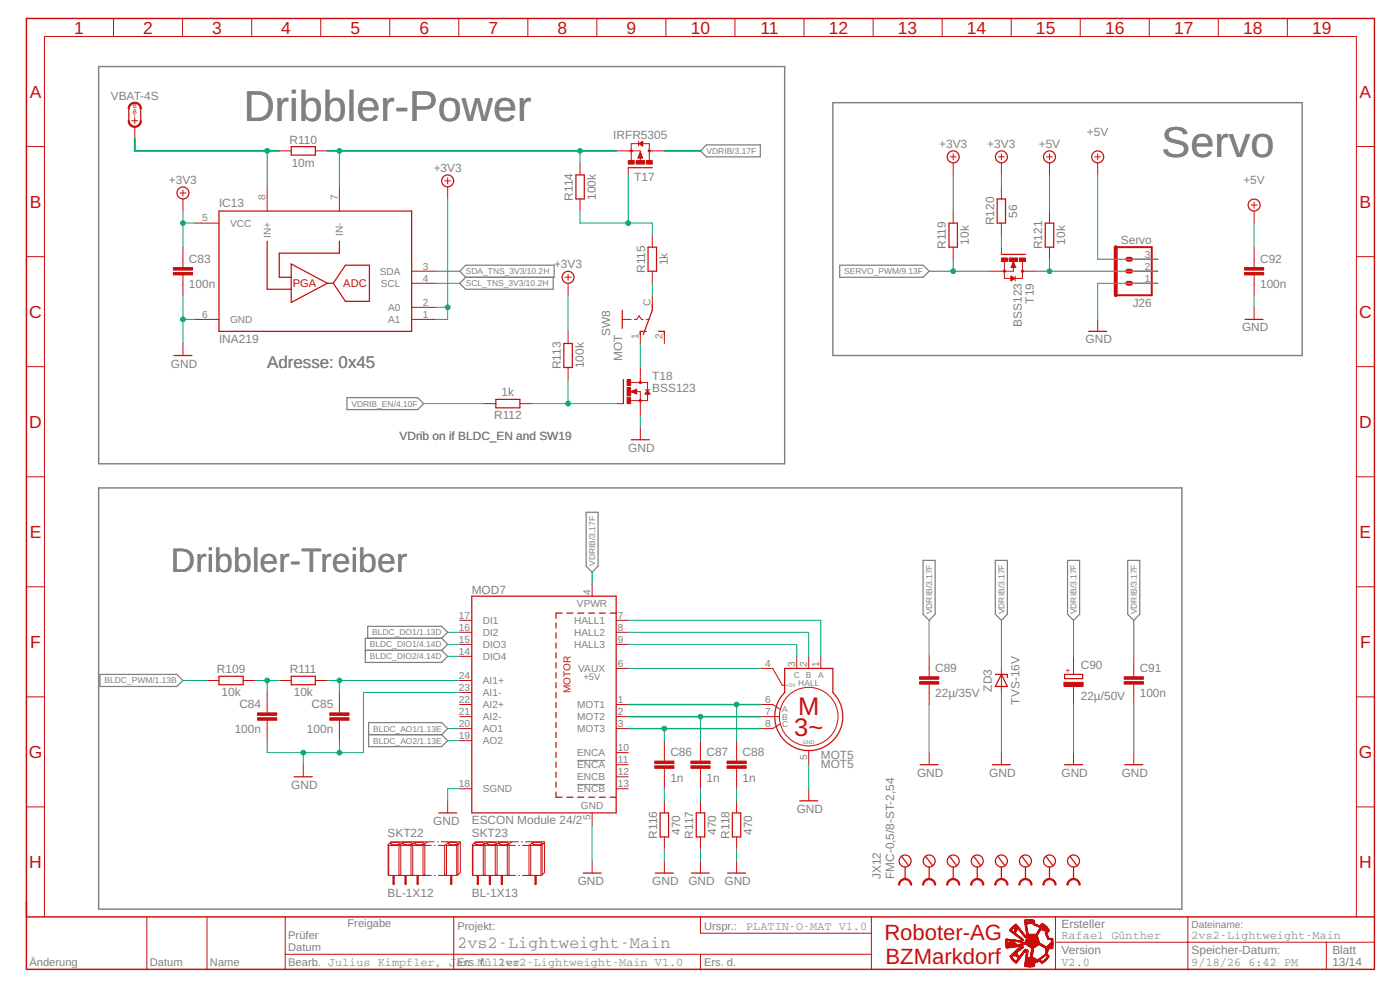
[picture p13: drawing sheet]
<svg xmlns="http://www.w3.org/2000/svg" width="287mm" height="203mm" viewBox="0 0 287 203" stroke-linecap="round" stroke-linejoin="round" font-family="sans-serif">
<defs><g id="words">
<g font-size="8.8" fill="#808080">
<text x="50" y="24.9">Dribbler-Power</text>
<text x="238.3" y="32.3">Servo</text>
</g>
<text font-size="7" fill="#808080" x="35" y="117.3">Dribbler-Treiber</text>
<g font-size="5.2" fill="#c90d0c">
<text x="163.7" y="146.7">M</text>
<text x="162.9" y="151">3~</text>
</g>
<g font-size="4.5" fill="#c90d0c">
<text x="181.4" y="192.9">Roboter-AG</text>
<text x="181.6" y="197.7">BZMarkdorf</text>
</g>
<g font-size="3.6" fill="#c90d0c">
<text x="15.2" y="6.9">1</text>
<text x="29.4" y="6.9">2</text>
<text x="43.5" y="6.9">3</text>
<text x="57.7" y="6.9">4</text>
<text x="71.9" y="6.9">5</text>
<text x="86" y="6.9">6</text>
<text x="100.2" y="6.9">7</text>
<text x="114.4" y="6.9">8</text>
<text x="128.5" y="6.9">9</text>
<text x="141.7" y="6.9">10</text>
<text x="156" y="6.9">11</text>
<text x="170" y="6.9">12</text>
<text x="184.2" y="6.9">13</text>
<text x="198.3" y="6.9">14</text>
<text x="212.5" y="6.9">15</text>
<text x="226.7" y="6.9">16</text>
<text x="240.8" y="6.9">17</text>
<text x="255" y="6.9">18</text>
<text x="269.1" y="6.9">19</text>
<text x="6.1" y="20">A</text>
<text x="278.9" y="20">A</text>
<text x="6.1" y="42.6">B</text>
<text x="278.9" y="42.6">B</text>
<text x="6" y="65.2">C</text>
<text x="278.8" y="65.2">C</text>
<text x="6" y="87.8">D</text>
<text x="278.8" y="87.8">D</text>
<text x="6.1" y="110.3">E</text>
<text x="278.9" y="110.3">E</text>
<text x="6.2" y="132.9">F</text>
<text x="279" y="132.9">F</text>
<text x="5.9" y="155.5">G</text>
<text x="278.7" y="155.5">G</text>
<text x="6" y="178.1">H</text>
<text x="278.8" y="178.1">H</text>
</g>
<g font-size="3.5" fill="#808080">
<text x="54.8" y="75.4">Adresse: 0x45</text>
<text x="93.8" y="194.4">2vs2-Lightweight-Main</text>
</g>
<g font-size="2.4" fill="#808080">
<text x="22.7" y="20.5">VBAT-4S</text>
<text x="59.4" y="29.5">R110</text>
<text x="125.8" y="28.5">IRFR5305</text>
<text x="222.9" y="27.9">+5V</text>
<text x="59.8" y="34.2">10m</text>
<text x="89" y="35.3">+3V3</text>
<text x="192.6" y="30.3">+3V3</text>
<text x="202.5" y="30.3">+3V3</text>
<text x="213.1" y="30.3">+5V</text>
<text x="34.6" y="37.7">+3V3</text>
<text x="117.5" y="41.2" transform="rotate(-90 117.5 41.2)">R114</text>
<text x="122.2" y="41" transform="rotate(-90 122.2 41)">100k</text>
<text x="130.1" y="37.1">T17</text>
<text x="255" y="37.7">+5V</text>
<text x="44.9" y="42.5">IC13</text>
<text x="203.9" y="46.2" transform="rotate(-90 203.9 46.2)">R120</text>
<text x="208.6" y="44.6" transform="rotate(-90 208.6 44.6)">56</text>
<text x="38.8" y="53.9">C83</text>
<text x="194" y="51" transform="rotate(-90 194 51)">R119</text>
<text x="198.7" y="50.2" transform="rotate(-90 198.7 50.2)">10k</text>
<text x="213.8" y="51.1" transform="rotate(-90 213.8 51.1)">R121</text>
<text x="218.5" y="50.2" transform="rotate(-90 218.5 50.2)">10k</text>
<text x="229.9" y="50">Servo</text>
<text x="258.5" y="53.9">C92</text>
<text x="38.8" y="59.1">100n</text>
<text x="113.6" y="55">+3V3</text>
<text x="132.3" y="56" transform="rotate(-90 132.3 56)">R115</text>
<text x="137" y="54.4" transform="rotate(-90 137 54.4)">1k</text>
<text x="258.5" y="59.1">100n</text>
<text x="212.1" y="62.3" transform="rotate(-90 212.1 62.3)">T19</text>
<text x="232.3" y="62.9">J26</text>
<text x="44.9" y="70.4">INA219</text>
<text x="125.2" y="68.9" transform="rotate(-90 125.2 68.9)">SW8</text>
<text x="209.6" y="67" transform="rotate(-90 209.6 67)">BSS123</text>
<text x="222.7" y="70.4">GND</text>
<text x="254.8" y="68">GND</text>
<text x="35" y="75.4">GND</text>
<text x="115" y="75.7" transform="rotate(-90 115 75.7)">R113</text>
<text x="119.7" y="75.5" transform="rotate(-90 119.7 75.5)">100k</text>
<text x="127.6" y="74" transform="rotate(-90 127.6 74)">MOT</text>
<text x="133.8" y="77.8">T18</text>
<text x="102.9" y="81.3">1k</text>
<text x="133.8" y="80.3">BSS123</text>
<text x="101.4" y="86">R112</text>
<text x="82" y="90.2">VDrib on if BLDC_EN and SW19</text>
<text x="128.9" y="92.7">GND</text>
<text x="96.8" y="121.8">MOD7</text>
<text x="191.8" y="137.8">C89</text>
<text x="221.7" y="137.2">C90</text>
<text x="233.8" y="137.8">C91</text>
<text x="44.5" y="138.1">R109</text>
<text x="45.4" y="142.8">10k</text>
<text x="59.5" y="138.1">R111</text>
<text x="60.3" y="142.8">10k</text>
<text x="191.8" y="143">22µ/35V</text>
<text x="203.4" y="141.9" transform="rotate(-90 203.4 141.9)">ZD3</text>
<text x="221.7" y="143.6">22µ/50V</text>
<text x="233.8" y="143">100n</text>
<text x="49.1" y="145.2">C84</text>
<text x="63.9" y="145.2">C85</text>
<text x="209.1" y="144.5" transform="rotate(-90 209.1 144.5)">TVS-16V</text>
<text x="48.1" y="150.4">100n</text>
<text x="63" y="150.4">100n</text>
<text x="137.5" y="155.1">C86</text>
<text x="144.9" y="155.1">C87</text>
<text x="152.3" y="155.1">C88</text>
<text x="168.4" y="155.6">MOT5</text>
<text x="59.7" y="161.8">GND</text>
<text x="137.5" y="160.3">1n</text>
<text x="144.9" y="160.3">1n</text>
<text x="152.3" y="160.3">1n</text>
<text x="168.4" y="157.6">MOT5</text>
<text x="188.1" y="159.3">GND</text>
<text x="202.9" y="159.3">GND</text>
<text x="217.7" y="159.3">GND</text>
<text x="230.1" y="159.3">GND</text>
<text x="163.4" y="166.7">GND</text>
<text x="79.5" y="171.7">SKT22</text>
<text x="88.9" y="169.2">GND</text>
<text x="96.8" y="169">ESCON Module 24/2</text>
<text x="96.8" y="171.7">SKT23</text>
<text x="134.8" y="172" transform="rotate(-90 134.8 172)">R116</text>
<text x="139.5" y="171.2" transform="rotate(-90 139.5 171.2)">470</text>
<text x="142.2" y="172" transform="rotate(-90 142.2 172)">R117</text>
<text x="146.9" y="171.2" transform="rotate(-90 146.9 171.2)">470</text>
<text x="149.6" y="172" transform="rotate(-90 149.6 172)">R118</text>
<text x="154.3" y="171.2" transform="rotate(-90 154.3 171.2)">470</text>
<text x="79.5" y="184">BL-1X12</text>
<text x="96.8" y="184">BL-1X13</text>
<text x="118.5" y="181.5">GND</text>
<text x="133.8" y="181.5">GND</text>
<text x="141.2" y="181.5">GND</text>
<text x="148.6" y="181.5">GND</text>
<text x="180.7" y="180.3" transform="rotate(-90 180.7 180.3)">JX12</text>
<text x="183.4" y="180.3" transform="rotate(-90 183.4 180.3)">FMC-0,5/8-ST-2,54</text>
<text x="153.1" y="190.8">PLATIN-O-MAT V1.0</text>
<text x="217.7" y="190.3">Ersteller</text>
<text x="217.7" y="195.7">Version</text>
<text x="217.7" y="192.6">Rafael Günther</text>
<text x="244.4" y="192.6">2vs2-Lightweight-Main</text>
<text x="244.4" y="195.7">Speicher-Datum:</text>
<text x="273.3" y="195.7">Blatt</text>
<text x="102.2" y="198.2">2vs2-Lightweight-Main V1.0</text>
<text x="217.7" y="198.2">V2.0</text>
<text x="244.4" y="198.2">9/18/26 6:42 PM</text>
<text x="273.3" y="198.2">13/14</text>
</g>
<g font-size="2.3" fill="#c90d0c">
<text x="60" y="58.9">PGA</text>
<text x="70.4" y="58.9">ADC</text>
</g>
<g font-size="2.3" fill="#808080">
<text x="71.3" y="190.2">Freigabe</text>
<text x="93.8" y="190.8">Projekt:</text>
<text x="144.4" y="190.8">Urspr.:</text>
<text x="59.1" y="195.1">Datum</text>
<text x="59.1" y="192.6">Prüfer</text>
<text x="6" y="198.2">Änderung</text>
<text x="30.7" y="198.2">Datum</text>
<text x="43.1" y="198.2">Name</text>
<text x="59.1" y="198.1">Bearb. Julius Kimpfler, Jan Müller</text>
<text x="93.8" y="198.2">Ers. f.</text>
<text x="144.4" y="198.2">Ers. d.</text>
</g>
<g font-size="2.1" fill="#808080">
<text x="54.5" y="41" transform="rotate(-90 54.5 41)">8</text>
<text x="69.3" y="41" transform="rotate(-90 69.3 41)">7</text>
<text x="41.5" y="45.4">5</text>
<text x="47.2" y="46.5">VCC</text>
<text x="55.5" y="48.8" transform="rotate(-90 55.5 48.8)">IN+</text>
<text x="70.4" y="48.3" transform="rotate(-90 70.4 48.3)">IN-</text>
<text x="234.8" y="52.8">3</text>
<text x="77.9" y="56.4">SDA</text>
<text x="78.1" y="58.8">SCL</text>
<text x="86.7" y="57.8">4</text>
<text x="86.7" y="55.3">3</text>
<text x="234.8" y="57.8">1</text>
<text x="234.8" y="55.3">2</text>
<text x="41.5" y="65.2">6</text>
<text x="79.6" y="63.8">A0</text>
<text x="86.7" y="62.7">2</text>
<text x="86.7" y="65.2">1</text>
<text x="133.5" y="62.7" transform="rotate(-90 133.5 62.7)">C</text>
<text x="47.2" y="66.2">GND</text>
<text x="79.6" y="66.2">A1</text>
<text x="131" y="69.5" transform="rotate(-90 131 69.5)">1</text>
<text x="135.9" y="69.5" transform="rotate(-90 135.9 69.5)">2</text>
<text x="118.3" y="124.5">VPWR</text>
<text x="121.1" y="121.9" transform="rotate(-90 121.1 121.9)">4</text>
<text x="94.1" y="131.8">15</text>
<text x="94.1" y="126.9">17</text>
<text x="94.1" y="129.3">16</text>
<text x="99" y="128">DI1</text>
<text x="99" y="130.4">DI2</text>
<text x="117.8" y="130.4">HALL2</text>
<text x="117.8" y="128">HALL1</text>
<text x="126.7" y="131.8">9</text>
<text x="126.7" y="129.3">8</text>
<text x="126.7" y="126.9">7</text>
<text x="94.1" y="134.3">14</text>
<text x="99" y="132.9">DIO3</text>
<text x="99" y="135.4">DIO4</text>
<text x="117.8" y="132.9">HALL3</text>
<text x="118.6" y="137.8">VAUX</text>
<text x="126.7" y="136.8">6</text>
<text x="157" y="136.8">4</text>
<text x="163.1" y="136.8" transform="rotate(-90 163.1 136.8)">3</text>
<text x="165.5" y="136.8" transform="rotate(-90 165.5 136.8)">2</text>
<text x="168" y="136.8" transform="rotate(-90 168 136.8)">1</text>
<text x="94.1" y="141.7">23</text>
<text x="94.1" y="139.2">24</text>
<text x="99" y="142.8">AI1-</text>
<text x="99" y="140.3">AI1+</text>
<text x="94.1" y="149.1">20</text>
<text x="94.1" y="146.6">21</text>
<text x="94.1" y="144.2">22</text>
<text x="99" y="147.7">AI2-</text>
<text x="99" y="145.2">AI2+</text>
<text x="118.4" y="147.7">MOT2</text>
<text x="118.4" y="145.2">MOT1</text>
<text x="126.7" y="149.1">3</text>
<text x="126.7" y="146.6">2</text>
<text x="126.7" y="144.2">1</text>
<text x="157" y="146.6">7</text>
<text x="157" y="144.2">6</text>
<text x="157" y="149.1">8</text>
<text x="94.1" y="151.6">19</text>
<text x="99" y="152.7">AO2</text>
<text x="99" y="150.2">AO1</text>
<text x="118.4" y="150.2">MOT3</text>
<text x="118.4" y="155.1">ENCA</text>
<text x="126.7" y="154">10</text>
<text x="165.5" y="155.9" transform="rotate(-90 165.5 155.9)">5</text>
<text x="94.1" y="161.4">18</text>
<text x="118.4" y="160.1">ENCB</text>
<text x="118.4" y="157.6">ENCA</text>
<text x="126.7" y="156.5">11</text>
<text x="126.7" y="159">12</text>
<text x="126.7" y="161.4">13</text>
<text x="99" y="162.5">SGND</text>
<text x="118.4" y="162.5">ENCB</text>
<text x="119.1" y="166">GND</text>
<text x="121.1" y="168.2" transform="rotate(-90 121.1 168.2)">5</text>
<text x="244.4" y="190.3">Dateiname:</text>
</g>
<text font-size="2.1" fill="#c90d0c" x="117" y="142.1" transform="rotate(-90 117 142.1)">MOTOR</text>
<text font-size="1.9" fill="#808080" x="119.7" y="139.5">+5V</text>
<g font-size="1.7" fill="#808080">
<text x="144.9" y="31.6">VDRIB/3.17F</text>
<text x="95.5" y="56.2">SDA_TNS_3V3/10.2H</text>
<text x="95.5" y="58.7">SCL_TNS_3V3/10.2H</text>
<text x="173.2" y="56.2">SERVO_PWM/9.13F</text>
<text x="72.1" y="83.4">VDRIB_EN/4.10F</text>
<text x="122.1" y="116.1" transform="rotate(-90 122.1 116.1)">VDRIB/3.17F</text>
<text x="191.2" y="126" transform="rotate(-90 191.2 126)">VDRIB/3.17F</text>
<text x="206" y="126" transform="rotate(-90 206 126)">VDRIB/3.17F</text>
<text x="220.8" y="126" transform="rotate(-90 220.8 126)">VDRIB/3.17F</text>
<text x="233.2" y="126" transform="rotate(-90 233.2 126)">VDRIB/3.17F</text>
<text x="76.3" y="130.3">BLDC_DO1/1.13D</text>
<text x="75.8" y="135.2">BLDC_DIO2/4.14D</text>
<text x="75.8" y="132.8">BLDC_DIO1/4.14D</text>
<text x="21.4" y="140.2">BLDC_PWM/1.13B</text>
<text x="162.8" y="139.1">C</text>
<text x="163.7" y="140.7">HALL</text>
<text x="165.3" y="139.1">B</text>
<text x="167.8" y="139.1">A</text>
<text x="160.5" y="147.6">B</text>
<text x="160.5" y="146.1">A</text>
<text x="160.5" y="149.1">C</text>
<text x="76.5" y="150.1">BLDC_AO1/1.13E</text>
<text x="76.5" y="152.5">BLDC_AO2/1.13E</text>
</g>
<text font-size="1.7" fill="#c90d0c" x="219.6" y="137.9" transform="rotate(-90 219.6 137.9)">+</text>
<g font-size="1.2" fill="#c90d0c">
<text x="27.2" y="22.2">B</text>
<text x="27.2" y="23.1">A</text>
<text x="27.3" y="24">T</text>
</g>
<g font-size="1.1" fill="#808080">
<text x="161.2" y="140.9">+5V</text>
<text x="164.6" y="152.7">GND</text>
</g>
</g></defs>
<path d="M20.2 13.7h140.8v81.4h-140.8zM170.8 21.1h96.3v51.8h-96.3zM20.2 100.1h222.2v86.4h-222.2z" fill="none" stroke="#808080" stroke-width=".3"/>
<path d="M118.4 156h5.7M118.4 160.9h5.7" fill="none" stroke="#808080" stroke-width=".21"/>
<g fill="none" stroke="#808080" stroke-width=".25">
<path d="M143.7 30.9l1.2-1.2h11.1v2.5h-11.1zM94.3 55.6l1.2-1.2h18.2v2.5h-18.2zM95.5 56.9l-1.2 1.2 1.2 1.2h18v-2.4M172.2 54.4h17.1l1.3 1.2-1.3 1.3h-17.1zM71.2 81.6h14.5l1.2 1.2-1.2 1.2h-14.5zM120.2 105.1h2.5v11l-1.2 1.2-1.3-1.2zM189.3 114.9h2.5v11.1l-1.2 1.2-1.3-1.2zM204.2 114.9h2.4v11.1l-1.2 1.2-1.2-1.2zM219 114.9h2.4v11.1l-1.2 1.2-1.2-1.2zM231.3 114.9h2.5v11.1l-1.2 1.2-1.3-1.2zM20.5 138.3h15.8l1.2 1.3-1.2 1.2h-15.8zM74.9 133.4h15.7"/>
<path d="M75.4 130.9v-2.4h15.2l1.2 1.2-1.2 1.2M90.6 130.9h-15.7v5h15.7l1.2-1.3-1.2-1.2M90.6 130.9l1.2 1.3-1.2 1.2M75.6 148.2h15l1.2 1.2-1.2 1.3 1.2 1.2-1.2 1.2h-15zM75.6 150.7h15"/>
</g>
<g fill="none" stroke="#c90d0c" stroke-width=".21">
<path d="M23.3 3.8v3.7M37.4 3.8v3.7M51.6 3.8v3.7M65.8 3.8v3.7M79.9 3.8v3.7M94.1 3.8v3.7M108.3 3.8v3.7M122.4 3.8v3.7M136.6 3.8v3.7M150.7 3.8v3.7M164.9 3.8v3.7M179.1 3.8v3.7"/>
<path d="M193.3 3.8v3.7M207.4 3.8v3.7M221.6 3.8v3.7M235.7 3.8v3.7M249.9 3.8v3.7M264.1 3.8v3.7M5.4 30.1h3.7M27 24.8h1.3M27.6 24.2v1.2M27.6 26v2.5M36.9 39.6h1.2M37.5 39v1.2"/>
<path d="M54.8 38.4v4.9M57.3 30.9h2.4M64.7 30.9h2.4M69.6 38.4v4.9M91.2 37.1h1.3M91.8 36.5v1.2M91.8 38.4v2.4M119 33.4v2.5M126.4 30.9h4.9v.3M128.9 34.4v1.5M131 29v1M131.1 29.5l.7-.5v1z"/>
<path d="M131.2 29.4h.6M131.3 29.6h.5M131.3 32.3v.9M131.3 31.2l.5 1.2h-1zM131.4 29.3h.4M131.5 29.7h.3M131.6 29.1h.2M131.6 29.8h.2M131.7 29h.1M131.8 30h.1M133.2 30.9h3.1M133.2 32.9v-3.4h-3.7v3.4"/>
<path d="M194.9 32.2h1.2M195.5 31.6v1.2M195.5 33.4v2.5M204.8 32.2h1.2M205.4 31.6v1.2M205.4 33.4v2.5M205.4 38.4v2.4M214.7 32.2h1.2M215.3 31.6v1.2M215.3 33.4v2.5M224.5 32.2h1.3M225.2 31.6v1.2"/>
<path d="M225.2 33.4v2.5M278.2 30.1h3.7M5.4 52.6h3.7M37.5 40.8v2.5M37.5 50.7v4.2M37.5 56.4v4.2M40 45.8h4.9M84.4 58.1h5M84.4 55.6h5M115.9 56.9h1.2M116.5 56.2v1.3M116.5 58.1v2.5"/>
<path d="M119 40.8v2.5M133.8 48.2v2.5M133.8 55.6v2.5M195.5 43.3v2.5M195.5 50.7v2.5M205.4 45.8v2.4M205.4 50.7v1.5M206 53.7v3.4h3.7v-3.4M207.4 56.6l.7 .5-.7 .5zM207.4 57.5h.1M207.4 57.4h.2M207.4 57.3h.4"/>
<path d="M207.4 57.2h.6M207.4 57.1h.6M207.4 57h.5M207.4 56.8h.3M207.4 56.7h.1M207.9 53.4v2.2h-5M207.9 53.7l.5 1.2h-1zM208.2 56.6v1M209.7 55.6h3.1M215.3 43.3v2.5M215.3 50.7v2.5M232.6 58.1h4.9"/>
<path d="M232.6 55.6h4.9M232.6 53.2h4.9M256.6 42.1h1.3M257.2 41.4v1.3M257.2 43.3v2.5M257.2 50.7v4.2M257.2 56.4v4.2M278.2 52.6h3.7M5.4 75.2h3.7M37.5 70.4v2.5M40 65.5h4.9M84.4 63h5"/>
<path d="M84.4 65.5h5M116.5 68v2.4M116.5 75.4v2.5M127.6 65.5h1.9M129.4 78.5h3.4v3.7h-3.5M130.1 65.5h.5l.5-.7 .5 .7h.4M131.3 68v2.4M131.3 75.4v3.1M132.3 80h1M132.6 65.5h.6M133.8 60.6v2.4M136.3 68v2.4"/>
<path d="M225.2 65.5v2.5M257.2 63v2.5M278.2 75.2h3.7M5.4 97.8h3.7M99.2 82.8h2.5M106.6 82.8h2.5M126.4 82.8h1.5M129.1 80.3h2.2v5M129.3 80.3l1.3-.5v1zM131.3 87.7v2.5M132.4 80.7h.8M132.5 80.6h.6"/>
<path d="M132.5 80.5h.6M132.6 80.3h.4M132.7 80.2h.2M132.8 80.1h.1M132.8 80.1l.5 .7h-1zM278.2 97.8h3.7M121.5 119.8v2.5M5.4 120.4h3.7M42.5 139.6h2.4M49.9 139.6h2.4M57.3 139.6h2.4M64.7 139.6h2.4"/>
<path d="M94.3 127.2h2.5M94.3 129.7h2.5M94.3 132.2h2.5M94.3 134.6h2.5M94.3 139.6h2.5M126.4 127.2h2.5M126.4 129.7h2.5M126.4 137.1h2.5M126.4 132.2h2.5M156 137.1h2.5l2 3.4h.5M163.4 134.6v2.5M165.9 134.6v2.5"/>
<path d="M168.4 134.6v2.5M190.6 134.6v4.2M205.4 137.1v4.9M220.2 134.6v3.7M232.6 134.6v4.2M278.2 120.4h3.7M5.4 142.9h3.7M54.8 142v4.2M54.8 147.7v4.2M62.2 156.8v2.5M69.6 142v4.2M69.6 147.7v4.2"/>
<path d="M94.3 149.4h2.5M94.3 147h2.5M94.3 144.5h2.5M94.3 151.9h2.5M94.3 142h2.5M126.4 149.4h2.5M126.4 147h2.5M126.4 144.5h2.5M126.4 154.4h2.5M126.4 156.8h2.5M126.4 159.3h2.5M136.3 151.9v4.2"/>
<path d="M136.3 157.6v4.2M143.7 151.9v4.2M143.7 157.6v4.2M151.1 151.9v4.2M151.1 157.6v4.2M156 147h3.9M156 144.5h2.5l1.6 1M160.1 148.5l-1.6 .9h-2.5M165.9 153.9v2.9M190.6 140.3v4.2M190.6 154.4v2.4M205.4 154.4v2.4"/>
<path d="M220.2 140.3v4.2M220.2 154.4v2.4M232.6 140.3v4.2M232.6 154.4v2.4M278.2 142.9h3.7M5.4 165.5h3.7M79.6 173.3v6.1l.1 .2M79.6 173.3l.1 .1M79.7 179.6h2.1M79.7 173.4h2.1M79.7 173.4v6.2M80.2 172.9a2.43 2.43 0 0 1 1.9 .1 2.03 2.03 0 0 1-2 0z"/>
<path d="M81.8 179.6l.3-.2 .1 .2M81.8 173.4v6.2M82.1 173.3l-.3 .1M82.1 173.3l.1 .1M82.2 179.6h2.1M82.2 173.4h2.1M82.2 173.4v6.2M82.6 172.8l-2.3-.1-.7 .6M82.6 172.8l.2-.1 2.2 .1M82.6 172.8l-.5 .5M82.6 172.9a2.36 2.36 0 0 1 1.9 .1 1.98 1.98 0 0 1-1.9 0zM84.3 179.6l.2-.2 .2 .2"/>
<path d="M84.3 173.4v6.2M84.5 173.3l-.2 .1M84.5 173.3l.2 .1M84.7 179.6h2.1M84.7 173.4h2.1M84.7 173.4v6.2M85 172.8l.3-.1 2.2 .1M85 172.8l-.5 .5M85.1 172.9a2.38 2.38 0 0 1 1.9 .1 1.99 1.99 0 0 1-2 0zM86.8 179.6l.2-.2 .1 .2M86.8 173.4v6.2M87 173.3l-.2 .1"/>
<path d="M87 173.3l.1 .1M87.1 179.6h1.4M87.1 173.4h1.4M87.1 173.4v6.2M87.5 172.8l-.5 .5M89.1 172.7l-1.6 .1M89.1 179.6h.1M89.1 173.4h.1M89.7 172.7h.2M89.9 179.6h1.3M89.9 173.4h1.3M90.5 172.7l1.4 .1"/>
<path d="M91.2 179.6l.3-.2 .1 .2M91.2 173.4v6.2M91.5 173.3l-.3 .1M91.5 173.3l.1 .1M91.6 179.6h2.1M91.6 173.4h2.1M91.6 173.4v6.2M91.8 164.3v2.4M91.9 172.8l.3-.1 2.2 .1M91.9 172.8l-.4 .5M92 172.9a2.43 2.43 0 0 1 1.9 .1 2.03 2.03 0 0 1-2 0zM93.7 173.4v6.2"/>
<path d="M93.9 179.4l-.2 .2M93.9 173.3l-.2 .1M93.9 173.3v6.1M94.3 161.8h2.5M94.4 172.8l-.5 .5M94.4 172.8v6.1l-.5 .5M96.9 173.3v6.1l.1 .2M96.9 173.3l.1 .1M97 179.6h2.1M97 173.4h2.1M97 173.4v6.2M97.5 172.9a2.36 2.36 0 0 1 1.9 .1 1.98 1.98 0 0 1-2 0z"/>
<path d="M99.1 179.6l.3-.2 .1 .2M99.1 173.4v6.2M99.4 173.3l-.3 .1M99.4 173.3l.1 .1M99.5 179.6h2.1M99.5 173.4h2.1M99.5 173.4v6.2M99.9 172.8l-2.3-.1-.7 .6M99.9 172.8l.2-.1 2.2 .1M99.9 172.8l-.5 .5M99.9 172.9a2.43 2.43 0 0 1 1.9 .1 1.99 1.99 0 0 1-1.9 0zM101.6 179.6l.2-.2 .2 .2"/>
<path d="M101.6 173.4v6.2M101.8 173.3l-.2 .1M101.8 173.3l.2 .1M102 179.6h2.1M102 173.4h2.1M102 173.4v6.2M102.3 172.8l.3-.1 2.2 .1M102.3 172.8l-.5 .5M102.4 172.9a2.36 2.36 0 0 1 1.9 .1 1.98 1.98 0 0 1-2 0zM104.1 179.6l.2-.2 .1 .2M104.1 173.4v6.2M104.3 173.3l-.2 .1"/>
<path d="M104.3 173.3l.1 .1M104.4 179.6h1.3M104.4 173.4h1.3M104.4 173.4v6.2M104.8 172.8l-.5 .5M106.3 172.7l-1.5 .1M106.4 179.6h.1M106.4 173.4h.1M107 172.7h.1M107.2 179.6h1.3M107.2 173.4h1.3M107.8 172.7l1.4 .1"/>
<path d="M108.5 179.6l.2-.2 .2 .2M108.5 173.4v6.2M108.7 173.3l-.2 .1M108.7 173.3l.2 .1M108.9 179.6h2.1M108.9 173.4h2.1M108.9 173.4v6.2M109.2 172.8l.3-.1 2.2 .1M109.2 172.8l-.5 .5M109.3 172.9a2.38 2.38 0 0 1 1.9 .1 1.99 1.99 0 0 1-2 0zM111 173.4v6.2M111.2 179.4l-.2 .2"/>
<path d="M111.2 173.3l-.2 .1M111.2 173.3v6.1M111.7 172.8l-.5 .5M111.7 172.8v6.1l-.5 .5M121.5 166.7v2.5M121.5 176.6v2.5M126.4 161.8h2.5M136.3 164.3v2.4M136.3 171.7v2.4M136.3 176.6v2.5M143.7 164.3v2.4M143.7 171.7v2.4"/>
<path d="M143.7 176.6v2.5M151.1 164.3v2.4M151.1 171.7v2.4M151.1 176.6v2.5M165.9 161.8v2.5M278.2 165.5h3.7M9.1 188.1v-180.6h269.1v180.6M30.1 188.2v10.6M42.5 188.2v10.6M58.5 188.1v10.7M58.5 195.7h120.2M93.1 188.1v10.7"/>
<path d="M143.7 188.1v3.3h35M143.7 195.7v3.1M178.7 188.1v10.7M216.5 193.3h65.3M216.5 188.1v10.7M243.7 188.1v10.7M272.1 193.3v5.5"/>
<circle cx="165.9" cy="147" r="6"/>
</g>
<g fill="none" stroke="#c90d0c" stroke-width=".25">
<path d="M26.4 22.3v2.5M28.9 22.3v2.5M59.7 30.1h5v1.7h-5zM118.1 35.9h1.7v4.9h-1.7zM128.9 34.4h4.9M44.9 43.3h39.5v24.7h-39.5zM54.8 49.5v9.8h4.9M59.7 54.1l7.4 4-7.4 3.9zM67.1 58.1h1.3M69.6 49.5v2.4h-12.3v5h2.4M70.8 54.4h5v7.4h-5l-2.4-3.7zM132.9 50.7h1.8v4.9h-1.8z"/>
<path d="M194.6 45.8h1.8v4.9h-1.8zM204.5 40.8h1.7v5h-1.7zM205.4 52.2h4.9M214.4 45.8h1.7v4.9h-1.7zM35.7 72.9h3.7M115.7 70.4h1.7v5h-1.7zM127.6 63.6v3.8M127.9 77.9v4.9M132.6 68h-1.3v.6M133.8 62.4v1.2l-1.8 5M135 68h1.3v.6M223.3 68h3.7"/>
<path d="M255.4 65.5h3.7M101.7 81.9h4.9v1.8h-4.9zM129.5 90.2h3.7M44.9 138.7h5v1.7h-5zM59.7 138.7h5v1.7h-5zM96.8 122.3h29.6v44.4h-29.6zM114 127.8v1M114 129.8v1.1M114 131.9v1M114 133.9v1.1M114 135.9v1.1M114 138v1"/>
<path d="M115.3 125.8h-1.3v1M116.3 125.8h1.2M118.5 125.8h1.2M120.7 125.8h1.3M122.9 125.8h1.3M125.1 125.8h1.3M161 137.1h9.8v4.9a7 7 0 0 1 0 9.9 7 7 0 0 1-9.8 0 7 7 0 0 1 0-9.9zM204.2 138.3h2.4v.7M205.4 138.3l1.2 2.5h-2.4zM218.4 138.3h3.7v.9h-3.7zM60.3 159.3h3.8M114 140v1.1"/>
<path d="M114 142v1.1M114 144.1v1.1M114 146.1v1.1M114 148.2v1M114 150.2v1.1M114 152.3v1M114 154.3v1.1M114 156.3v1.1M114 158.4v1M188.7 156.8h3.7M203.5 156.8h3.7M218.4 156.8h3.7"/>
<path d="M230.7 156.8h3.7M90 166.7h3.7M114 160.4v1.1M114 162.5v1h1.3M116.3 163.5h1.2M118.5 163.5h1.2M119.6 179.1h3.7M120.7 163.5h1.3M122.9 163.5h1.3M125.1 163.5h1.3M134.4 179.1h3.7M135.4 166.7h1.7v5h-1.7z"/>
<path d="M141.8 179.1h3.7M142.8 166.7h1.7v5h-1.7zM149.2 179.1h3.7M150.2 166.7h1.7v5h-1.7zM164 164.3h3.7M184.9 175.6l1.5 2M185.7 177.8v2.5M189.8 175.6l1.5 2M190.6 177.8v2.5M194.8 175.6l1.5 2M195.5 177.8v2.5M199.7 175.6l1.5 2"/>
<path d="M200.4 177.8v2.5M204.7 175.6l1.4 2M205.4 177.8v2.5M209.6 175.6l1.5 2M210.3 177.8v2.5M214.5 175.6l1.5 2M215.3 177.8v2.5M219.5 175.6l1.4 2M220.2 177.8v2.5"/>
<circle cx="37.5" cy="39.6" r="1.23"/>
<circle cx="91.8" cy="37.1" r="1.23"/>
<circle cx="195.5" cy="32.2" r="1.23"/>
<circle cx="205.4" cy="32.2" r="1.23"/>
<circle cx="215.3" cy="32.2" r="1.23"/>
<circle cx="225.2" cy="32.2" r="1.23"/>
<circle cx="116.5" cy="56.9" r="1.23"/>
<circle cx="257.2" cy="42.1" r="1.23"/>
<circle cx="185.7" cy="176.6" r="1.23"/>
<circle cx="190.6" cy="176.6" r="1.23"/>
<circle cx="195.5" cy="176.6" r="1.23"/>
<circle cx="200.4" cy="176.6" r="1.23"/>
<circle cx="205.4" cy="176.6" r="1.23"/>
<circle cx="210.3" cy="176.6" r="1.23"/>
<circle cx="215.3" cy="176.6" r="1.23"/>
<circle cx="220.2" cy="176.6" r="1.23"/>
</g>
<g fill="#c90d0c" stroke="#c90d0c" stroke-width=".21">
<path d="M35.6 55.9h3.9v.5h-3.9z"/>
<path d="M35.6 54.9h3.9v.5h-3.9z"/>
<path d="M128.9 32.9h1.2v.8h-1.2z"/>
<path d="M132.6 32.9h1.2v.8h-1.2z"/>
<path d="M130.5 32.9h1.7v.8h-1.7z"/>
<path d="M128.6 81.6h.7v1.2h-.7z"/>
<path d="M128.6 77.9h.7v1.2h-.7z"/>
<path d="M128.6 79.5h.7v1.7h-.7z"/>
<path d="M211 198.3h.5z"/>
<path d="M210.5 198.2l1.5 .1z"/>
<path d="M210.2 198.2h2z"/>
<path d="M210.2 198.1l2 .1z"/>
<path d="M210.2 198.1h2z"/>
<path d="M210.2 198l2 .1z"/>
<path d="M210.2 198h.3z"/>
<path d="M210.6 198h1.6z"/>
<path d="M210.2 197.9l.3 .1z"/>
<path d="M210.6 197.9l1.6 .1z"/>
<path d="M210.2 197.8l.3 .1z"/>
<path d="M210.6 197.8l1.6 .1z"/>
<path d="M210.2 197.8h2z"/>
<path d="M210.2 197.7h2z"/>
<path d="M210.2 197.6l2 .1z"/>
<path d="M210.2 197.5l2 .1z"/>
<path d="M210.3 197.5h2z"/>
<path d="M213.7 197.5h.2z"/>
<path d="M208.3 197.5h.2z"/>
<path d="M213.6 197.5h.4z"/>
<path d="M208.3 197.4l.3 .1z"/>
<path d="M210.3 197.4l2.2 .1z"/>
<path d="M213.5 197.4l.5 .1z"/>
<path d="M208.2 197.4h.4z"/>
<path d="M210.3 197.4h2.3z"/>
<path d="M213.5 197.4h.6z"/>
<path d="M208.1 197.3l.5 .1z"/>
<path d="M210.3 197.3l2.4 .1z"/>
<path d="M213.4 197.3l.7 .1z"/>
<path d="M208.1 197.3h.6z"/>
<path d="M210.3 197.3h2.6z"/>
<path d="M213.3 197.3h.9z"/>
<path d="M208 197.2l.7 .1z"/>
<path d="M210.3 197.2l2.6 .1z"/>
<path d="M213.3 197.2l.4 .1z"/>
<path d="M213.8 197.2l.4 .1z"/>
<path d="M207.9 197.2h.9z"/>
<path d="M210.3 197.2h2.8z"/>
<path d="M213.2 197.2h.5z"/>
<path d="M213.9 197.2h.4z"/>
<path d="M207.9 197.1l.4 .1z"/>
<path d="M208.4 197.1l.4 .1z"/>
<path d="M210.3 197.1l3.3 .1z"/>
<path d="M213.9 197.1l.4 .1z"/>
<path d="M207.8 197.1h.5z"/>
<path d="M208.5 197.1h.3z"/>
<path d="M210.3 197.1h3.3z"/>
<path d="M214 197.1h.4z"/>
<path d="M207.8 197l.4 .1z"/>
<path d="M208.5 197l.4 .1z"/>
<path d="M210.3 197l3.2 .1z"/>
<path d="M214.1 197l.4 .1z"/>
<path d="M207.7 197h.5z"/>
<path d="M208.5 197h.4z"/>
<path d="M210.3 197h3.1z"/>
<path d="M214.1 197h.4z"/>
<path d="M207.6 196.9l.5 .1z"/>
<path d="M208.6 196.9l.3 .1z"/>
<path d="M210.3 196.9l3.1 .1z"/>
<path d="M214.2 196.9l.4 .1z"/>
<path d="M207.6 196.9h.4z"/>
<path d="M208.6 196.9h.4z"/>
<path d="M210.3 196.9h3z"/>
<path d="M214.2 196.9h.4z"/>
<path d="M207.6 196.8l.4 .1z"/>
<path d="M208.7 196.8l.3 .1z"/>
<path d="M210.3 196.8l2.4 .1z"/>
<path d="M212.9 196.8l.4 .1z"/>
<path d="M214.3 196.8l.4 .1z"/>
<path d="M207.6 196.8h.3z"/>
<path d="M208.7 196.8h.3z"/>
<path d="M210.4 196.8h2.2z"/>
<path d="M212.9 196.8h.5z"/>
<path d="M214.4 196.8h.3z"/>
<path d="M207.5 196.7l.4 .1z"/>
<path d="M208.7 196.7l.3 .1z"/>
<path d="M210.4 196.7l2.2 .1z"/>
<path d="M213 196.7l.4 .1z"/>
<path d="M214.4 196.7l.4 .1z"/>
<path d="M207.5 196.7h.3z"/>
<path d="M208.8 196.7h.3z"/>
<path d="M210.4 196.7h2.1z"/>
<path d="M213 196.7h.5z"/>
<path d="M214.4 196.7h.4z"/>
<path d="M207.5 196.6l.3 .1z"/>
<path d="M208.8 196.6l.3 .1z"/>
<path d="M210.4 196.6l2 .1z"/>
<path d="M213.1 196.6l.5 .1z"/>
<path d="M214.5 196.6l.3 .1z"/>
<path d="M207.5 196.6h.3z"/>
<path d="M208.8 196.6h.3z"/>
<path d="M210.4 196.6h1.9z"/>
<path d="M213.2 196.6h.4z"/>
<path d="M214.5 196.6h.4z"/>
<path d="M207.4 196.5l.3 .1z"/>
<path d="M208.9 196.5l.3 .1z"/>
<path d="M210.4 196.5l1.9 .1z"/>
<path d="M213.2 196.5l.5 .1z"/>
<path d="M214.6 196.5l.3 .1z"/>
<path d="M207.4 196.5h.3z"/>
<path d="M208.9 196.5h.4z"/>
<path d="M210.4 196.5h.3z"/>
<path d="M210.8 196.5h1.4z"/>
<path d="M213.3 196.5h.5z"/>
<path d="M214.6 196.5h.4z"/>
<path d="M207.3 196.4l.4 .1z"/>
<path d="M208.9 196.4l.4 .1z"/>
<path d="M210.4 196.4l.3 .1z"/>
<path d="M210.9 196.4l1.1 .1z"/>
<path d="M213.4 196.4l.4 .1z"/>
<path d="M214.7 196.4l.3 .1z"/>
<path d="M207.3 196.4h.4z"/>
<path d="M208.8 196.4h.5z"/>
<path d="M210.4 196.4h.3z"/>
<path d="M211.1 196.4h.9z"/>
<path d="M213.4 196.4h.4z"/>
<path d="M214.7 196.4h.3z"/>
<path d="M207.3 196.3l.3 .1z"/>
<path d="M208.7 196.3l.6 .1z"/>
<path d="M210.4 196.3l.3 .1z"/>
<path d="M211.2 196.3l.7 .1z"/>
<path d="M213.5 196.3l.4 .1z"/>
<path d="M214.7 196.3l.4 .1z"/>
<path d="M207.3 196.3h.3z"/>
<path d="M208.7 196.3h.7z"/>
<path d="M210.4 196.3h.3z"/>
<path d="M211.4 196.3h.4z"/>
<path d="M213.6 196.3h.4z"/>
<path d="M214.7 196.3h.4z"/>
<path d="M207.3 196.2l.3 .1z"/>
<path d="M208.7 196.2l.7 .1z"/>
<path d="M210.4 196.2l.3 .1z"/>
<path d="M211.4 196.2l.4 .1z"/>
<path d="M213.7 196.2l.4 .1z"/>
<path d="M214.8 196.2l.3 .1z"/>
<path d="M207.2 196.2h.3z"/>
<path d="M208.6 196.2h.8z"/>
<path d="M210.4 196.2h.3z"/>
<path d="M211.4 196.2h.4z"/>
<path d="M213.7 196.2h.4z"/>
<path d="M214.8 196.2h.4z"/>
<path d="M208.5 196.2h.6z"/>
<path d="M209.1 196.2h.4z"/>
<path d="M213.8 196.2h.4z"/>
<path d="M207.2 196.1l.4 .1z"/>
<path d="M208.5 196.1l.6 .1z"/>
<path d="M209.1 196.1l.4 .1z"/>
<path d="M210.5 196.1l.2 .1z"/>
<path d="M211.4 196.1l.4 .1z"/>
<path d="M213.9 196.1l.3 .1z"/>
<path d="M214.8 196.1l.4 .1z"/>
<path d="M207.2 196l.4 .1z"/>
<path d="M208.4 196l.6 .1z"/>
<path d="M209.2 196l.3 .1z"/>
<path d="M210.5 196l.3 .1z"/>
<path d="M211.4 196l.4 .1z"/>
<path d="M213.9 196l.4 .1z"/>
<path d="M214.7 196l.4 .1z"/>
<path d="M207.3 196h.4z"/>
<path d="M207.9 196h1z"/>
<path d="M209.3 196h.3z"/>
<path d="M210.5 196h.3z"/>
<path d="M211.4 196h.4z"/>
<path d="M214 196h.4z"/>
<path d="M214.7 196h.4z"/>
<path d="M207.3 196h1.6z"/>
<path d="M214.1 196h.3z"/>
<path d="M214.7 196h.3z"/>
<path d="M207.4 195.9h1.4z"/>
<path d="M209.3 195.9h.4z"/>
<path d="M210.5 195.9h.3z"/>
<path d="M211.4 195.9h.4z"/>
<path d="M214.2 195.9h.3z"/>
<path d="M214.6 195.9h.4z"/>
<path d="M207.4 195.9h1.3z"/>
<path d="M214.2 195.9h.8z"/>
<path d="M207.5 195.8l1.2 .1z"/>
<path d="M209.4 195.8l.3 .1z"/>
<path d="M210.5 195.8l.3 .1z"/>
<path d="M211.4 195.8l.4 .1z"/>
<path d="M214.3 195.8l.6 .1z"/>
<path d="M207.6 195.7l1 .1z"/>
<path d="M209.4 195.7l.4 .1z"/>
<path d="M210.5 195.7l.3 .1z"/>
<path d="M211.4 195.7l.4 .1z"/>
<path d="M214.3 195.7l.6 .1z"/>
<path d="M207.6 195.7h1z"/>
<path d="M209.4 195.7h.4z"/>
<path d="M210.5 195.7h.3z"/>
<path d="M211.4 195.7h.4z"/>
<path d="M214.4 195.7h.4z"/>
<path d="M209.5 195.7h.3z"/>
<path d="M207.7 195.6l.9 .1z"/>
<path d="M209.5 195.6l.4 .1z"/>
<path d="M210.5 195.6l.3 .1z"/>
<path d="M211.4 195.6l.4 .1z"/>
<path d="M214.4 195.6l.3 .1z"/>
<path d="M207.7 195.6h.9z"/>
<path d="M209.6 195.6h.3z"/>
<path d="M210.5 195.6h.3z"/>
<path d="M211.4 195.6h.4z"/>
<path d="M214.4 195.6h.3z"/>
<path d="M207.8 195.5l.8 .1z"/>
<path d="M209.6 195.5l.3 .1z"/>
<path d="M210.5 195.5l.3 .1z"/>
<path d="M211.5 195.5l.4 .1z"/>
<path d="M214.4 195.5l.3 .1z"/>
<path d="M207.8 195.5h.8z"/>
<path d="M209.6 195.5h.4z"/>
<path d="M210.5 195.5h.3z"/>
<path d="M211.5 195.5h.4z"/>
<path d="M214.4 195.5h.4z"/>
<path d="M207.9 195.4l.7 .1z"/>
<path d="M209.7 195.4l.3 .1z"/>
<path d="M210.5 195.4l.3 .1z"/>
<path d="M211.5 195.4l.4 .1z"/>
<path d="M214.4 195.4l.4 .1z"/>
<path d="M207.9 195.4h.7z"/>
<path d="M209.7 195.4h.4z"/>
<path d="M210.5 195.4h.3z"/>
<path d="M211.5 195.4h.4z"/>
<path d="M214.5 195.4h.3z"/>
<path d="M208 195.3l.7 .1z"/>
<path d="M209.7 195.3l.4 .1z"/>
<path d="M210.5 195.3l.3 .1z"/>
<path d="M211.5 195.3l.4 .1z"/>
<path d="M214.5 195.3l.3 .1z"/>
<path d="M208 195.3h.7z"/>
<path d="M209.8 195.3h.4z"/>
<path d="M210.6 195.3h.3z"/>
<path d="M211.5 195.3h.4z"/>
<path d="M214.5 195.3h.4z"/>
<path d="M208.1 195.2l.6 .1z"/>
<path d="M209.8 195.2l.6 .1z"/>
<path d="M210.6 195.2l.3 .1z"/>
<path d="M211.5 195.2l.4 .1z"/>
<path d="M214.5 195.2l.4 .1z"/>
<path d="M208.1 195.2h.7z"/>
<path d="M209.8 195.2h.7z"/>
<path d="M210.6 195.2h.3z"/>
<path d="M211.5 195.2h.4z"/>
<path d="M214.5 195.2h.4z"/>
<path d="M208.2 195.1l.7 .1z"/>
<path d="M209.9 195.1l.9 .1z"/>
<path d="M211.5 195.1l.4 .1z"/>
<path d="M214.5 195.1l.4 .1z"/>
<path d="M208.2 195.1h.7z"/>
<path d="M209.9 195.1h1z"/>
<path d="M211.5 195.1h.4z"/>
<path d="M214.5 195.1h.4z"/>
<path d="M208.3 195l.7 .1z"/>
<path d="M210 195l.9 .1z"/>
<path d="M211.5 195l.4 .1z"/>
<path d="M214.5 195l.5 .1z"/>
<path d="M208.3 195h.7z"/>
<path d="M210 195h.9z"/>
<path d="M211.5 195h.4z"/>
<path d="M214.5 195h.5z"/>
<path d="M208.4 194.9l.7 .1z"/>
<path d="M210 194.9l.9 .1z"/>
<path d="M211.5 194.9l.4 .1z"/>
<path d="M214.5 194.9l.5 .1z"/>
<path d="M208.4 194.9h.7z"/>
<path d="M210.1 194.9h.7z"/>
<path d="M211.6 194.9h.4z"/>
<path d="M214.5 194.9h.5z"/>
<path d="M208.5 194.8l.7 .1z"/>
<path d="M210.1 194.8l.6 .1z"/>
<path d="M211.6 194.8l.4 .1z"/>
<path d="M214.5 194.8l.5 .1z"/>
<path d="M208.6 194.8h.7z"/>
<path d="M210.1 194.8h.5z"/>
<path d="M211.6 194.8h.4z"/>
<path d="M214.5 194.8h.6z"/>
<path d="M208.6 194.7l.7 .1z"/>
<path d="M210.2 194.7l.3 .1z"/>
<path d="M211.6 194.7l.4 .1z"/>
<path d="M214.5 194.7l.6 .1z"/>
<path d="M208.7 194.7h.7z"/>
<path d="M210.2 194.7h.2z"/>
<path d="M211.6 194.7h.4z"/>
<path d="M214.5 194.7h.6z"/>
<path d="M208.7 194.6l.8 .1z"/>
<path d="M211.6 194.6l.4 .1z"/>
<path d="M214.5 194.6l.6 .1z"/>
<path d="M208.8 194.6h.7z"/>
<path d="M211.6 194.6h.4z"/>
<path d="M214.5 194.6h.7z"/>
<path d="M208.8 194.5l.9 .1z"/>
<path d="M211.6 194.5l.4 .1z"/>
<path d="M214.5 194.5l1.4 .1z"/>
<path d="M208.9 194.5h.8z"/>
<path d="M211.6 194.5h.4z"/>
<path d="M214.5 194.5h1.4z"/>
<path d="M208.9 194.4l.8 .1z"/>
<path d="M211.6 194.4l.4 .1z"/>
<path d="M214.4 194.4l1.6 .1z"/>
<path d="M206.4 194.4h.4z"/>
<path d="M209 194.4h.8z"/>
<path d="M211.5 194.4h.6z"/>
<path d="M214.4 194.4h1.6z"/>
<path d="M206.4 194.4h.7z"/>
<path d="M209 194.4h.9z"/>
<path d="M211.4 194.4h.8z"/>
<path d="M214.2 194.4h1.7z"/>
<path d="M206.4 194.3l1.1 .1z"/>
<path d="M209.1 194.3l.8 .1z"/>
<path d="M211.4 194.3l.8 .1z"/>
<path d="M214.2 194.3l1.7 .1z"/>
<path d="M206.4 194.2l1.4 .1z"/>
<path d="M209.1 194.2l.8 .1z"/>
<path d="M211.3 194.2l1 .1z"/>
<path d="M214.1 194.2l1.9 .1z"/>
<path d="M206.4 194.2h1.8z"/>
<path d="M209.3 194.2h.6z"/>
<path d="M211.2 194.2h1.1z"/>
<path d="M214 194.2h2z"/>
<path d="M206.3 194.2h2.3z"/>
<path d="M211.1 194.2h1.3z"/>
<path d="M213.9 194.2h.7z"/>
<path d="M214.7 194.2h1.3z"/>
<path d="M206.3 194.1h2.7z"/>
<path d="M209.4 194.1h.4z"/>
<path d="M211.1 194.1h1.4z"/>
<path d="M213.8 194.1h.7z"/>
<path d="M214.8 194.1h1.2z"/>
<path d="M206.3 194.1h3z"/>
<path d="M211 194.1h1.6z"/>
<path d="M213.7 194.1h.7z"/>
<path d="M214.8 194.1h1.1z"/>
<path d="M206.3 194l3.5 .1z"/>
<path d="M210.9 194l1.7 .1z"/>
<path d="M213.6 194l.7 .1z"/>
<path d="M214.9 194l1 .1z"/>
<path d="M206.3 194h3.5z"/>
<path d="M210.8 194h1.9z"/>
<path d="M213.5 194h.7z"/>
<path d="M214.9 194h1z"/>
<path d="M206.3 193.9h3.4z"/>
<path d="M210.8 193.9h2z"/>
<path d="M213.4 193.9h.7z"/>
<path d="M215 193.9h1z"/>
<path d="M210.7 193.9h2.2z"/>
<path d="M206.3 193.8l2.4 .1z"/>
<path d="M208.8 193.8l1 .1z"/>
<path d="M210.7 193.8l2.2 .1z"/>
<path d="M213.3 193.8l.7 .1z"/>
<path d="M215.1 193.8l.9 .1z"/>
<path d="M206.3 193.8h2.3z"/>
<path d="M209 193.8h.9z"/>
<path d="M210.6 193.8h2.4z"/>
<path d="M213.2 193.8h.7z"/>
<path d="M215.1 193.8h.9z"/>
<path d="M206.3 193.7l2.3 .1z"/>
<path d="M209.1 193.7l1 .1z"/>
<path d="M210.5 193.7l3.3 .1z"/>
<path d="M215.2 193.7l.8 .1z"/>
<path d="M206.3 193.7h2.2z"/>
<path d="M209.2 193.7h1z"/>
<path d="M210.5 193.7h3.2z"/>
<path d="M215.2 193.7h.8z"/>
<path d="M206.3 193.6l.3 .1z"/>
<path d="M206.6 193.6l1.9 .1z"/>
<path d="M209.3 193.6l4.3 .1z"/>
<path d="M215.3 193.6l.7 .1z"/>
<path d="M206.3 193.6h.3z"/>
<path d="M206.7 193.6h1.7z"/>
<path d="M209.4 193.6h4.2z"/>
<path d="M215.3 193.6h.7z"/>
<path d="M206.3 193.5l.3 .1z"/>
<path d="M206.7 193.5l1.7 .1z"/>
<path d="M209.5 193.5l4 .1z"/>
<path d="M215.4 193.5l.6 .1z"/>
<path d="M206.3 193.5h.2z"/>
<path d="M206.8 193.5h1.5z"/>
<path d="M209.6 193.5h3.8z"/>
<path d="M215.4 193.5h.6z"/>
<path d="M206.3 193.4l.3 .1z"/>
<path d="M206.8 193.4l1.4 .1z"/>
<path d="M209.8 193.4l3.5 .1z"/>
<path d="M215.5 193.4l.5 .1z"/>
<path d="M206.3 193.4h.3z"/>
<path d="M206.8 193.4h1.4z"/>
<path d="M209.9 193.4h3.3z"/>
<path d="M215.5 193.4h.5z"/>
<path d="M206.3 193.3l.3 .1z"/>
<path d="M206.9 193.3l1.2 .1z"/>
<path d="M210 193.3l3.2 .1z"/>
<path d="M215.6 193.3l.4 .1z"/>
<path d="M206.3 193.3h.3z"/>
<path d="M206.9 193.3h1.2z"/>
<path d="M210.1 193.3h3.1z"/>
<path d="M215.6 193.3h.4z"/>
<path d="M206.3 193.2l.3 .1z"/>
<path d="M207 193.2l1 .1z"/>
<path d="M209.5 193.2l.2 .1z"/>
<path d="M210.2 193.2l3 .1z"/>
<path d="M215.7 193.2l.3 .1z"/>
<path d="M206.3 193.2h.3z"/>
<path d="M207 193.2h1z"/>
<path d="M209.1 193.2h.6z"/>
<path d="M210.3 193.2h2.8z"/>
<path d="M215.7 193.2h.3z"/>
<path d="M206.3 193.1l.3 .1z"/>
<path d="M207.1 193.1l.8 .1z"/>
<path d="M208.7 193.1l1 .1z"/>
<path d="M210.3 193.1l2.8 .1z"/>
<path d="M215.7 193.1l.3 .1z"/>
<path d="M206.3 193.1h.3z"/>
<path d="M207.1 193.1h.8z"/>
<path d="M208.4 193.1h1.3z"/>
<path d="M210.3 193.1h2.8z"/>
<path d="M215.7 193.1h.3z"/>
<path d="M206.3 193l.3 .1z"/>
<path d="M207.1 193l.7 .1z"/>
<path d="M207.9 193l1.9 .1z"/>
<path d="M210.3 193l2.8 .1z"/>
<path d="M215.7 193l.3 .1z"/>
<path d="M206.3 193h.3z"/>
<path d="M207.2 193h2.6z"/>
<path d="M210.4 193h2.7z"/>
<path d="M215.7 193h.3z"/>
<path d="M206.3 192.9l.3 .1z"/>
<path d="M207.2 192.9l2.2 .1z"/>
<path d="M209.5 192.9l.3 .1z"/>
<path d="M210.4 192.9l2.7 .1z"/>
<path d="M215.7 192.9l.3 .1z"/>
<path d="M206.3 192.9h.3z"/>
<path d="M206.8 192.9h2.3z"/>
<path d="M209.5 192.9h.3z"/>
<path d="M210.4 192.9h2.7z"/>
<path d="M215.7 192.9h.3z"/>
<path d="M206.3 192.8l2.4 .1z"/>
<path d="M209.5 192.8l.4 .1z"/>
<path d="M210.4 192.8l2.6 .1z"/>
<path d="M215.7 192.8l.3 .1z"/>
<path d="M206.3 192.8h2z"/>
<path d="M209.6 192.8h.3z"/>
<path d="M210.4 192.8h2.6z"/>
<path d="M215.7 192.8h.3z"/>
<path d="M206.3 192.7l1.6 .1z"/>
<path d="M209.6 192.7l.3 .1z"/>
<path d="M210.5 192.7l2.5 .1z"/>
<path d="M215.7 192.7l.3 .1z"/>
<path d="M206.3 192.7h1.2z"/>
<path d="M209.5 192.7h.4z"/>
<path d="M210.5 192.7h2.5z"/>
<path d="M215.4 192.7h.6z"/>
<path d="M206.3 192.7h.8z"/>
<path d="M209.4 192.7h.5z"/>
<path d="M214.9 192.7h1z"/>
<path d="M206.3 192.6h.4z"/>
<path d="M209.4 192.6h.4z"/>
<path d="M210.5 192.6h2.5z"/>
<path d="M214.9 192.6h1z"/>
<path d="M209.3 192.6h.5z"/>
<path d="M209.3 192.5l.4 .1z"/>
<path d="M210.6 192.5l2.3 .1z"/>
<path d="M214.9 192.5l1 .1z"/>
<path d="M209.2 192.4l.4 .1z"/>
<path d="M210.6 192.4l2.3 .1z"/>
<path d="M214.8 192.4l1.1 .1z"/>
<path d="M209.1 192.4h.5z"/>
<path d="M210.6 192.4h2.3z"/>
<path d="M214.8 192.4h.3z"/>
<path d="M209.1 192.4h.4z"/>
<path d="M209 192.3h.4z"/>
<path d="M210.6 192.3h2.3z"/>
<path d="M214.8 192.3h.3z"/>
<path d="M208.9 192.3h.5z"/>
<path d="M208.9 192.2l.4 .1z"/>
<path d="M210.2 192.2l.3 .1z"/>
<path d="M210.7 192.2l2.2 .1z"/>
<path d="M214.7 192.2l.3 .1z"/>
<path d="M208.8 192.2h.4z"/>
<path d="M210.2 192.2h.3z"/>
<path d="M210.7 192.2h2.2z"/>
<path d="M214.7 192.2h.3z"/>
<path d="M208.7 192.1l.5 .1z"/>
<path d="M210.1 192.1l2.7 .1z"/>
<path d="M214.7 192.1l.3 .1z"/>
<path d="M208.7 192.1h.4z"/>
<path d="M210.1 192.1h2.7z"/>
<path d="M214.7 192.1h.3z"/>
<path d="M208.6 192l.4 .1z"/>
<path d="M210.1 192l2.7 .1z"/>
<path d="M214.7 192l.3 .1z"/>
<path d="M208.6 192h.4z"/>
<path d="M210 192h2.8z"/>
<path d="M214.6 192h.3z"/>
<path d="M208.5 191.9l.4 .1z"/>
<path d="M210 191.9l.4 .1z"/>
<path d="M210.4 191.9l2.4 .1z"/>
<path d="M214.6 191.9l.3 .1z"/>
<path d="M208.4 191.9h.5z"/>
<path d="M209.9 191.9h.4z"/>
<path d="M210.5 191.9h2.3z"/>
<path d="M214.6 191.9h.3z"/>
<path d="M208.4 191.8l.4 .1z"/>
<path d="M209.9 191.8l.4 .1z"/>
<path d="M210.6 191.8l2.1 .1z"/>
<path d="M214.6 191.8l.3 .1z"/>
<path d="M208.3 191.8h.4z"/>
<path d="M209.9 191.8h.3z"/>
<path d="M210.6 191.8h2.1z"/>
<path d="M214.5 191.8h.4z"/>
<path d="M208.2 191.7l.5 .1z"/>
<path d="M209.8 191.7l.4 .1z"/>
<path d="M210.6 191.7l2.2 .1z"/>
<path d="M214.5 191.7l.3 .1z"/>
<path d="M208.2 191.7h.4z"/>
<path d="M209.8 191.7h.4z"/>
<path d="M210.6 191.7h2.3z"/>
<path d="M214.5 191.7h.3z"/>
<path d="M208.1 191.6l.5 .1z"/>
<path d="M209.7 191.6l.4 .1z"/>
<path d="M210.6 191.6l2.3 .1z"/>
<path d="M214.5 191.6l.3 .1z"/>
<path d="M208 191.6h.5z"/>
<path d="M209.7 191.6h.4z"/>
<path d="M210.6 191.6h.3z"/>
<path d="M212.6 191.6h.3z"/>
<path d="M214.5 191.6h.3z"/>
<path d="M208 191.5l.4 .1z"/>
<path d="M209.7 191.5l.3 .1z"/>
<path d="M210.6 191.5l.3 .1z"/>
<path d="M212.6 191.5l.3 .1z"/>
<path d="M214.4 191.5l.4 .1z"/>
<path d="M207.9 191.5h.5z"/>
<path d="M209.6 191.5h.4z"/>
<path d="M210.6 191.5h.3z"/>
<path d="M212.6 191.5h.3z"/>
<path d="M214.4 191.5h.3z"/>
<path d="M207.9 191.4l.4 .1z"/>
<path d="M209.6 191.4l.4 .1z"/>
<path d="M210.6 191.4l.3 .1z"/>
<path d="M212.6 191.4l.4 .1z"/>
<path d="M214.4 191.4l.3 .1z"/>
<path d="M207.8 191.4h.4z"/>
<path d="M209.5 191.4h.4z"/>
<path d="M210.6 191.4h.3z"/>
<path d="M212.7 191.4h.3z"/>
<path d="M214.4 191.4h.4z"/>
<path d="M207.7 191.3l.5 .1z"/>
<path d="M209.5 191.3l.4 .1z"/>
<path d="M210.6 191.3l.3 .1z"/>
<path d="M212.7 191.3l.3 .1z"/>
<path d="M214.4 191.3l.4 .1z"/>
<path d="M207.6 191.3h.7z"/>
<path d="M209.5 191.3h.3z"/>
<path d="M210.5 191.3h.3z"/>
<path d="M212.7 191.3h.4z"/>
<path d="M214.5 191.3h.3z"/>
<path d="M207.6 191.2l.7 .1z"/>
<path d="M209.4 191.2l.4 .1z"/>
<path d="M210.5 191.2l.3 .1z"/>
<path d="M212.7 191.2l.4 .1z"/>
<path d="M214.5 191.2l.4 .1z"/>
<path d="M207.5 191.2h.8z"/>
<path d="M209.4 191.2h.4z"/>
<path d="M210.5 191.2h.3z"/>
<path d="M212.8 191.2h.3z"/>
<path d="M214.5 191.2h.4z"/>
<path d="M207.5 191.1l.9 .1z"/>
<path d="M209.3 191.1l.4 .1z"/>
<path d="M210.5 191.1l.3 .1z"/>
<path d="M212.8 191.1l.4 .1z"/>
<path d="M214.6 191.1l.4 .1z"/>
<path d="M207.4 191.1h.5z"/>
<path d="M207.9 191.1h.5z"/>
<path d="M209.3 191.1h.4z"/>
<path d="M210.5 191.1h.3z"/>
<path d="M212.9 191.1h.3z"/>
<path d="M214.7 191.1h.3z"/>
<path d="M207.3 191.1h.5z"/>
<path d="M208 191.1h.4z"/>
<path d="M209.3 191.1h.3z"/>
<path d="M214.7 191.1h.4z"/>
<path d="M207.3 191h.4z"/>
<path d="M208 191h.4z"/>
<path d="M209.3 191h.3z"/>
<path d="M210.5 191h.3z"/>
<path d="M212.9 191h.4z"/>
<path d="M214.6 191h.5z"/>
<path d="M207.2 190.9l.4 .1z"/>
<path d="M208 190.9l.5 .1z"/>
<path d="M209.2 190.9l.4 .1z"/>
<path d="M210.5 190.9l.3 .1z"/>
<path d="M212.9 190.9l.4 .1z"/>
<path d="M214.5 190.9l.7 .1z"/>
<path d="M207.2 190.9h.4z"/>
<path d="M208.1 190.9h.4z"/>
<path d="M209.1 190.9h.4z"/>
<path d="M210.5 190.9h.3z"/>
<path d="M212.9 190.9h.4z"/>
<path d="M214.3 190.9h.9z"/>
<path d="M207.1 190.9h.4z"/>
<path d="M213 190.9h.4z"/>
<path d="M214.2 190.9h1z"/>
<path d="M207.1 190.8h.4z"/>
<path d="M208.1 190.8h.4z"/>
<path d="M209.1 190.8h.3z"/>
<path d="M210.5 190.8h.3z"/>
<path d="M213 190.8h.4z"/>
<path d="M214 190.8h1.2z"/>
<path d="M208.2 190.8h.4z"/>
<path d="M213 190.8h.5z"/>
<path d="M213.9 190.8h1.3z"/>
<path d="M207.2 190.7l.3 .1z"/>
<path d="M208.2 190.7l.4 .1z"/>
<path d="M209 190.7l.4 .1z"/>
<path d="M210.5 190.7l.2 .1z"/>
<path d="M213.1 190.7l.4 .1z"/>
<path d="M213.8 190.7l1.4 .1z"/>
<path d="M207.2 190.6l.3 .1z"/>
<path d="M208.1 190.6l.7 .1z"/>
<path d="M209 190.6l.3 .1z"/>
<path d="M210.4 190.6l.3 .1z"/>
<path d="M213.1 190.6l.4 .1z"/>
<path d="M213.6 190.6l1.5 .1z"/>
<path d="M207.2 190.6h.4z"/>
<path d="M208.1 190.6h1.2z"/>
<path d="M210.4 190.6h.3z"/>
<path d="M213.1 190.6h2z"/>
<path d="M207.3 190.6h.3z"/>
<path d="M207.3 190.5l.3 .1z"/>
<path d="M208.1 190.5l1.2 .1z"/>
<path d="M210.4 190.5l.3 .1z"/>
<path d="M213.2 190.5l1.9 .1z"/>
<path d="M207.3 190.5h.4z"/>
<path d="M208 190.5h1.2z"/>
<path d="M210.4 190.5h.3z"/>
<path d="M213.2 190.5h1.8z"/>
<path d="M207.3 190.4l.4 .1z"/>
<path d="M208 190.4l1.1 .1z"/>
<path d="M210.4 190.4l.3 .1z"/>
<path d="M213.2 190.4l1.8 .1z"/>
<path d="M207.4 190.4h.4z"/>
<path d="M208 190.4h1.1z"/>
<path d="M210.4 190.4h.3z"/>
<path d="M213.3 190.4h1.7z"/>
<path d="M207.5 190.3l.3 .1z"/>
<path d="M208 190.3l1 .1z"/>
<path d="M210.4 190.3l.3 .1z"/>
<path d="M213.3 190.3l1.6 .1z"/>
<path d="M207.5 190.3h.4z"/>
<path d="M208 190.3h1z"/>
<path d="M210.4 190.3h.3z"/>
<path d="M213.3 190.3h1.6z"/>
<path d="M207.6 190.2l1.4 .1z"/>
<path d="M210.4 190.2l.3 .1z"/>
<path d="M213.3 190.2l1.5 .1z"/>
<path d="M207.6 190.2h1.4z"/>
<path d="M210.4 190.2h.3z"/>
<path d="M213.3 190.2h1.5z"/>
<path d="M207.6 190.1l1.3 .1z"/>
<path d="M210.4 190.1l.2 .1z"/>
<path d="M213.1 190.1l1.7 .1z"/>
<path d="M207.6 190.1h1.3z"/>
<path d="M210.3 190.1h.3z"/>
<path d="M213 190.1h1.7z"/>
<path d="M207.8 190l1.1 .1z"/>
<path d="M210.3 190l.3 .1z"/>
<path d="M212.9 190l1.8 .1z"/>
<path d="M207.8 190h1z"/>
<path d="M210.3 190h.3z"/>
<path d="M212.8 190h1.9z"/>
<path d="M207.8 189.9l1 .1z"/>
<path d="M210.3 189.9l.3 .1z"/>
<path d="M212.6 189.9l2 .1z"/>
<path d="M207.9 189.9h.8z"/>
<path d="M210.3 189.9h.3z"/>
<path d="M212.6 189.9h1.9z"/>
<path d="M208 189.8l.7 .1z"/>
<path d="M210.3 189.8l.3 .1z"/>
<path d="M212.4 189.8l.8 .1z"/>
<path d="M213.2 189.8l1.3 .1z"/>
<path d="M208 189.8h.7z"/>
<path d="M210.3 189.8h.3z"/>
<path d="M212.3 189.8h.7z"/>
<path d="M213.3 189.8h1.1z"/>
<path d="M208.1 189.7l.5 .1z"/>
<path d="M210.3 189.7l.3 .1z"/>
<path d="M212.2 189.7l.7 .1z"/>
<path d="M213.4 189.7l1 .1z"/>
<path d="M208.2 189.7h.4z"/>
<path d="M210.3 189.7h.3z"/>
<path d="M212.1 189.7h.7z"/>
<path d="M213.4 189.7h.9z"/>
<path d="M208.2 189.6l.3 .1z"/>
<path d="M210.3 189.6l.3 .1z"/>
<path d="M211.9 189.6l.8 .1z"/>
<path d="M213.5 189.6l.7 .1z"/>
<path d="M208.3 189.6h.2z"/>
<path d="M210.3 189.6h.4z"/>
<path d="M211.9 189.6h.7z"/>
<path d="M213.5 189.6h.7z"/>
<path d="M208.3 189.5l.1 .1z"/>
<path d="M210.3 189.5l.4 .1z"/>
<path d="M211.9 189.5l.6 .1z"/>
<path d="M213.6 189.5l.4 .1z"/>
<path d="M210.3 189.5h.4z"/>
<path d="M211.9 189.5h.4z"/>
<path d="M213.6 189.5h.4z"/>
<path d="M210.2 189.4l.7 .1z"/>
<path d="M211.9 189.4l.3 .1z"/>
<path d="M213.7 189.4l.2 .1z"/>
<path d="M210.2 189.4h1z"/>
<path d="M211.9 189.4h.3z"/>
<path d="M210.2 189.3l1.3 .1z"/>
<path d="M211.9 189.3l.3 .1z"/>
<path d="M210.2 189.3h1.6z"/>
<path d="M211.9 189.3h.3z"/>
<path d="M210.2 189.3h2z"/>
<path d="M210.2 189.2l2 .1z"/>
<path d="M210.2 189.1l.3 .1z"/>
<path d="M210.8 189.1l1.4 .1z"/>
<path d="M210.2 189.1h.3z"/>
<path d="M211 189.1h1.2z"/>
<path d="M211.3 189.1h.9z"/>
<path d="M210.2 189h.3z"/>
<path d="M211.5 189h.7z"/>
<path d="M211.8 189h.4z"/>
<path d="M210.1 188.9l.4 .1z"/>
<path d="M211.7 188.9l.5 .1z"/>
<path d="M210.1 188.8l.8 .1z"/>
<path d="M211.4 188.8l.8 .1z"/>
<path d="M210.1 188.8h2.1z"/>
<path d="M210.1 188.7l2 .1z"/>
<path d="M210.3 188.7h1.5z"/>
<path d="M210.9 188.6l.5 .1z"/>
<path d="M205.4 52.9h1.2v.7h-1.2z"/>
<path d="M209.1 52.9h1.2v.7h-1.2z"/>
<path d="M207 52.9h1.7v.7h-1.7z"/>
<path d="M255.3 55.9h3.9v.5h-3.9z"/>
<path d="M255.3 54.9h3.9v.5h-3.9z"/>
<path d="M134.3 157.1h3.9v.5h-3.9z"/>
<path d="M134.3 156.1h3.9v.5h-3.9z"/>
<path d="M141.7 157.1h3.9v.5h-3.9z"/>
<path d="M141.7 156.1h3.9v.5h-3.9z"/>
<path d="M149.1 157.1h4v.5h-4z"/>
<path d="M149.1 156.1h4v.5h-4z"/>
<path d="M52.8 147.2h4v.5h-4z"/>
<path d="M52.8 146.2h4v.5h-4z"/>
<path d="M67.6 147.2h4v.5h-4z"/>
<path d="M67.6 146.2h4v.5h-4z"/>
<path d="M100.4 179.6h.2v1.8h-.2z"/>
<path d="M97.9 179.6h.2v1.8h-.2z"/>
<path d="M102.8 179.6h.3v1.8h-.3z"/>
<path d="M109.7 179.6h.3v1.8h-.3z"/>
<path d="M83.1 179.6h.2v1.8h-.2z"/>
<path d="M80.6 179.6h.3v1.8h-.3z"/>
<path d="M85.5 179.6h.3v1.8h-.3z"/>
<path d="M92.4 179.6h.3v1.8h-.3z"/>
<path d="M218.2 140h4v.8h-4z"/>
<path d="M230.6 139.8h3.9v.5h-3.9z"/>
<path d="M230.6 138.8h3.9v.5h-3.9z"/>
<path d="M188.6 139.8h4v.5h-4z"/>
<path d="M188.6 138.8h4v.5h-4z"/>
</g>
<g fill="#c90d0c" stroke="#c90d0c" stroke-width=".21">
<path d="M26.7 21.3a1.37 1.37 0 0 1 1.5-.3 1.37 1.37 0 0 1 .8 1.3h-.3a1.1 1.1 0 0 0-1.1-1.1 1.1 1.1 0 0 0-1.1 1.1h-.2v-.2z" fill-rule="evenodd"/>
<path d="M26.3 24.8h.2a1.1 1.1 0 0 0 1.1 1.1 1.1 1.1 0 0 0 1.1-1.1h.3a1.35 1.35 0 0 1-1.4 1.3 1.35 1.35 0 0 1-1.3-1.3z" fill-rule="evenodd"/>
<path d="M184.7 180.6a1.35 1.35 0 0 1 1.5-.3 1.35 1.35 0 0 1 .8 1.2h-.2a1.11 1.11 0 0 0-1.2-1.1 1.11 1.11 0 0 0-1.1 1.1h-.2v-.1z" fill-rule="evenodd"/>
<path d="M189.6 180.6a1.35 1.35 0 0 1 1.5-.3 1.35 1.35 0 0 1 .8 1.2h-.2a1.11 1.11 0 0 0-1.1-1.1 1.11 1.11 0 0 0-1.1 1.1h-.3v-.1z" fill-rule="evenodd"/>
<path d="M194.5 180.6a1.35 1.35 0 0 1 1.5-.3 1.35 1.35 0 0 1 .9 1.2h-.3a1.11 1.11 0 0 0-1.1-1.1 1.11 1.11 0 0 0-1.1 1.1h-.2v-.1z" fill-rule="evenodd"/>
<path d="M199.5 180.6a1.34 1.34 0 0 1 1.5-.3 1.34 1.34 0 0 1 .8 1.2h-.2a1.11 1.11 0 0 0-1.1-1.1 1.11 1.11 0 0 0-1.2 1.1h-.2v-.1z" fill-rule="evenodd"/>
<path d="M204.4 180.6a1.35 1.35 0 0 1 1.5-.3 1.35 1.35 0 0 1 .9 1.2h-.3a1.11 1.11 0 0 0-1.1-1.1 1.11 1.11 0 0 0-1.1 1.1h-.3v-.1z" fill-rule="evenodd"/>
<path d="M209.4 180.6a1.35 1.35 0 0 1 1.4-.3 1.35 1.35 0 0 1 .9 1.2h-.3a1.11 1.11 0 0 0-1.1-1.1 1.11 1.11 0 0 0-1.1 1.1h-.2v-.1z" fill-rule="evenodd"/>
<path d="M214.3 180.6a1.35 1.35 0 0 1 1.5-.3 1.35 1.35 0 0 1 .8 1.2h-.2a1.11 1.11 0 0 0-1.1-1.1 1.11 1.11 0 0 0-1.1 1.1h-.3v-.1z" fill-rule="evenodd"/>
<path d="M219.2 180.6a1.35 1.35 0 0 1 1.5-.3 1.35 1.35 0 0 1 .9 1.2h-.3a1.11 1.11 0 0 0-1.1-1.1 1.11 1.11 0 0 0-1.1 1.1h-.3v-.1z" fill-rule="evenodd"/>
</g>
<path d="M131.3 32v.3h.3l-.3-.9-.2 .9M207.9 54.5v.3h-.3l.3-.9 .2 .9M130.5 80.1l-.9 .2 .9 .3v-.3h-.3M5.4 188.1h276.5v-184.3h-276.5v195h276.5v-10.6" fill="none" stroke="#c90d0c" stroke-width=".3"/>
<g fill="none" stroke="#c90d0c" stroke-width=".4">
<path d="M228.9 50.7h7.3v9.9h-7.3"/>
<circle cx="129.5" cy="30.9" r=".13"/>
<circle cx="133.2" cy="30.9" r=".13"/>
<circle cx="206" cy="55.6" r=".13"/>
<circle cx="209.7" cy="55.6" r=".13"/>
<circle cx="131.3" cy="78.5" r=".13"/>
<circle cx="131.3" cy="82.2" r=".13"/>
</g>
<path d="M228.9 50.7v9.9" fill="none" stroke="#c90d0c" stroke-width=".8"/>
<path d="M231.3 58.1h.6M231.3 55.6h.6M231.3 53.2h.6" fill="none" stroke="#c90d0c" stroke-width=".99"/>
<g fill="none" stroke="#0dab76" stroke-width=".21">
<path d="M54.8 30.9v7.5M69.6 30.9v7.5M119 30.9v2.5M128.9 35.9v9.9M195.5 35.9v7.4M205.4 35.9v2.5M215.3 35.9v7.4M225.2 35.9v17.3h12.3M37.5 45.8h2.5M37.5 43.3v7.4M89.4 55.6h4.9M89.4 58.1h4.9"/>
<path d="M91.8 40.8v24.7h-2.4M119 43.3v2.5h14.8v2.4M133.8 58.1v2.5M190.6 55.6h12.3M195.5 53.2v2.4M205.4 48.2v2.5M212.8 55.6h24.7M215.3 53.2v2.4M237.5 58.1h-12.3v7.4M257.2 45.8v4.9M37.5 65.5h2.5M37.5 60.6v9.8"/>
<path d="M89.4 63h2.4M116.5 60.6v7.4M116.5 77.9v4.9M131.3 70.4v5M257.2 60.6v2.4M86.9 82.8h12.3M109.1 82.8h17.3M131.3 85.3v2.4M37.5 139.6h5M52.3 139.6h5M54.8 139.6v2.4M67.1 139.6h27.2"/>
<path d="M69.6 139.6v2.4M91.8 132.2h2.5M91.8 129.7h2.5M91.8 134.6h2.5M128.9 129.7h37v4.9M128.9 137.1h27.1M128.9 132.2h34.5v2.4M128.9 127.2h39.5v7.4M190.6 127.2v7.4M205.4 127.2v9.9M220.2 127.2v7.4M232.6 127.2v7.4"/>
<path d="M62.2 154.4v2.4M69.6 151.9v2.5M91.8 149.4h2.5M91.8 151.9h2.5M94.3 142h-19.8v12.4h-19.7v-2.5M136.3 149.4v2.5M143.7 147v4.9M151.1 144.5v7.4M165.9 156.8v5M190.6 144.5v9.9M205.4 142v12.4M220.2 144.5v9.9"/>
<path d="M232.6 144.5v9.9M94.3 161.8h-2.5v2.5M121.5 169.2v7.4M136.3 161.8v2.5M136.3 174.1v2.5M143.7 161.8v2.5M143.7 174.1v2.5M151.1 161.8v2.5M151.1 174.1v2.5"/>
</g>
<path d="M27.6 28.5v2.4h29.7M67.1 30.9h59.3M136.3 30.9h7.4" fill="none" stroke="#0dab76" stroke-width=".4"/>
<g fill="#0dab76" stroke="#0dab76" stroke-width=".21">
<circle cx="119" cy="30.9" r=".49"/>
<circle cx="69.6" cy="30.9" r=".49"/>
<circle cx="54.8" cy="30.9" r=".49"/>
<circle cx="128.9" cy="45.8" r=".49"/>
<circle cx="116.5" cy="82.8" r=".49"/>
<circle cx="37.5" cy="65.5" r=".49"/>
<circle cx="69.6" cy="154.4" r=".49"/>
<circle cx="62.2" cy="154.4" r=".49"/>
<circle cx="37.5" cy="45.8" r=".49"/>
<circle cx="91.8" cy="63" r=".49"/>
<circle cx="215.3" cy="55.6" r=".49"/>
<circle cx="195.5" cy="55.6" r=".49"/>
<circle cx="136.3" cy="149.4" r=".49"/>
<circle cx="143.7" cy="147" r=".49"/>
<circle cx="151.1" cy="144.5" r=".49"/>
<circle cx="69.6" cy="139.6" r=".49"/>
<circle cx="54.8" cy="139.6" r=".49"/>
</g>
<path d="M121.5 117.3v2.5M128.9 149.4h27.1M128.9 147h27.1M128.9 144.5h27.1" fill="none" stroke="#0dab76" stroke-width=".3"/>
<use href="#words"/>
</svg>
